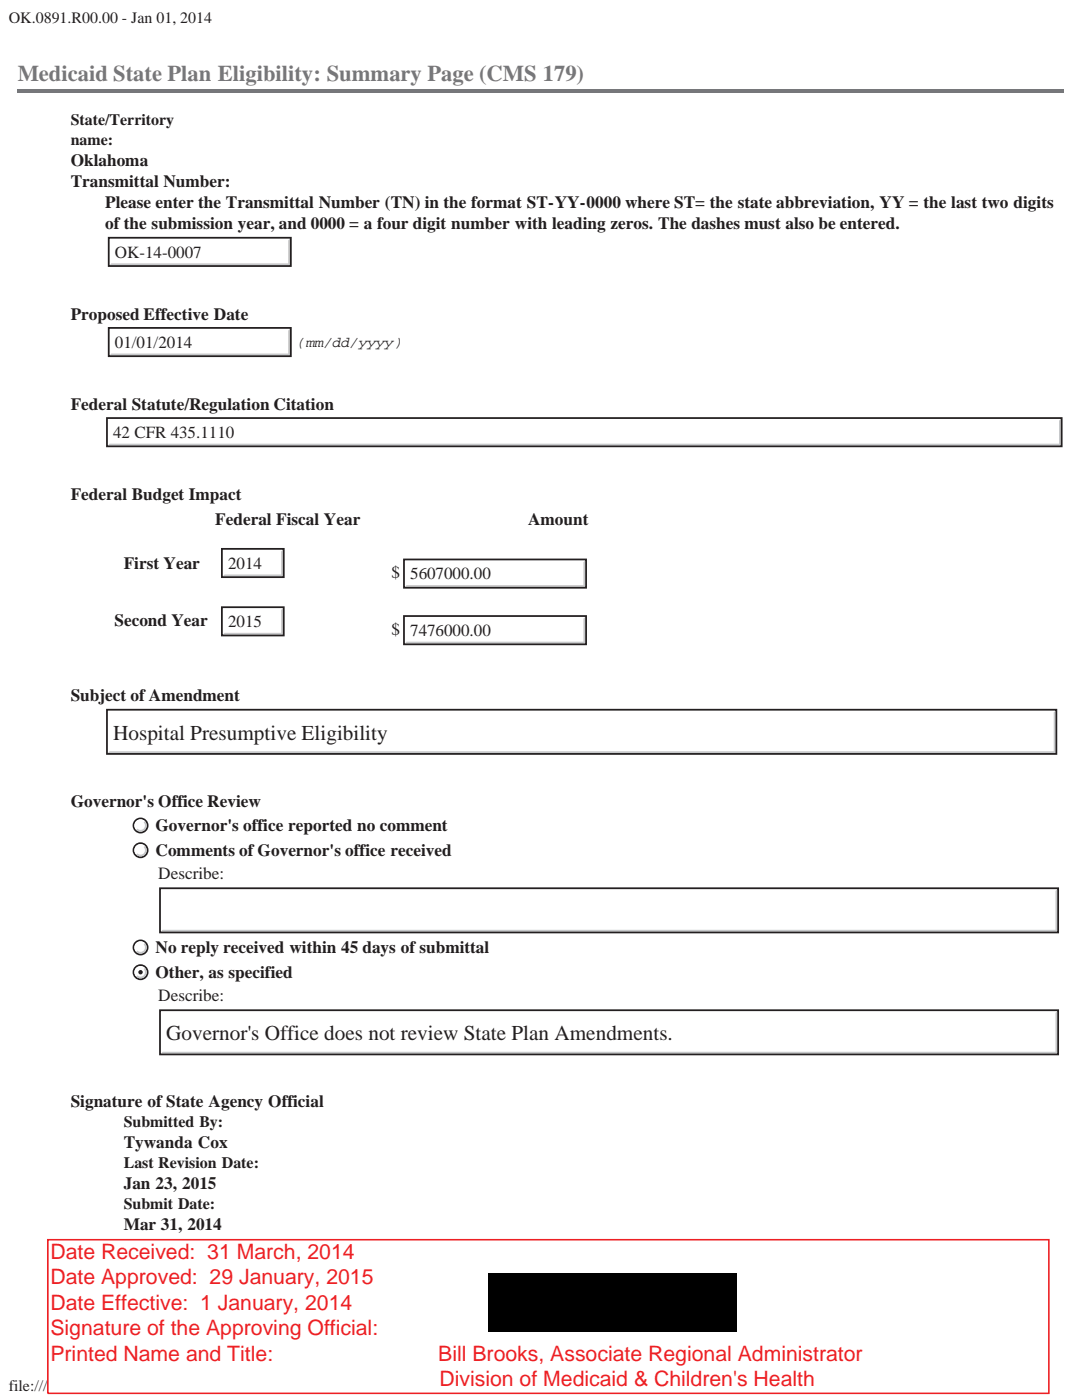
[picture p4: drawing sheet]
<svg xmlns="http://www.w3.org/2000/svg" width="216mm" height="279mm" viewBox="0 0 216 279" stroke-linecap="round" stroke-linejoin="round" font-family="sans-serif">
<defs><g id="words">
<text font-size="4.5" fill="#76777a" x="3.5" y="16.1">Medicaid State Plan Eligibility: Summary Page (CMS 179)</text>
<g font-size="4.2" fill="#231f20">
<text x="22.6" y="147.6">Hospital Presumptive Eligibility</text>
<text x="33.2" y="207.6">Governor's Office does not review State Plan Amendments.</text>
</g>
<g font-size="4.2" fill="#ed2024">
<text x="10.1" y="251.3">Date Received: 31 March, 2014</text>
<text x="10.1" y="256.3">Date Approved: 29 January, 2015</text>
<text x="10.1" y="261.4">Date Effective: 1 January, 2014</text>
<text x="10.1" y="266.5">Signature of the Approving Official:</text>
<text x="10.1" y="271.6">Printed Name and Title:</text>
<text x="87.5" y="271.6">Bill Brooks, Associate Regional Administrator</text>
<text x="87.7" y="276.7">Division of Medicaid &amp; Children's Health</text>
</g>
<g font-size="3.4" fill="#221e1f">
<text x="14.1" y="33.1">Oklahoma</text>
<text x="14.1" y="37.3">Transmittal Number:</text>
<text x="21" y="41.5">Please enter the Transmittal Number (TN) in the format ST-YY-0000 where ST= the state abbreviation, YY = the last two digits</text>
<text x="21" y="45.8">of the submission year, and 0000 = a four digit number with leading zeros. The dashes must also be entered.</text>
<text x="14.1" y="63.8">Proposed Effective Date</text>
<text x="14.1" y="81.8">Federal Statute/Regulation Citation</text>
<text x="14.1" y="99.7">Federal Budget Impact</text>
<text x="43" y="104.8">Federal Fiscal Year</text>
<text x="105.4" y="104.8">Amount</text>
<text x="24.7" y="113.5">First Year</text>
<text x="78.1" y="115.4">$</text>
<text x="22.8" y="124.9">Second Year</text>
<text x="78.1" y="126.7">$</text>
<text x="14.1" y="140">Subject of Amendment</text>
<text x="14.1" y="161.1">Governor's Office Review</text>
<text x="31" y="165.9">Governor's office reported no comment</text>
<text x="31" y="170.9">Comments of Governor's office received</text>
<text x="31.6" y="175.4">Describe:</text>
<text x="31" y="190.2">No reply received within 45 days of submittal</text>
<text x="31" y="195.3">Other, as specified</text>
<text x="31.6" y="199.8">Describe:</text>
<text x="14.1" y="220.9">Signature of State Agency Official</text>
<text x="24.7" y="229.1">Tywanda Cox</text>
<text x="24.7" y="237.3">Jan 23, 2015</text>
<text x="24.7" y="245.5">Mar 31, 2014</text>
</g>
<g font-size="3.4" fill="#231f20">
<text x="22.9" y="51.4">OK-14-0007</text>
<text x="22.9" y="69.4">01/01/2014</text>
<text x="22.6" y="87.4">42 CFR 435.1110</text>
<text x="45.5" y="113.5">2014</text>
<text x="81.8" y="115.6">5607000.00</text>
<text x="45.5" y="125.2">2015</text>
<text x="81.8" y="126.9">7476000.00</text>
</g>
<g font-size="3.2" fill="#231f20">
<text x="1.8" y="4.6">OK.0891.R00.00 - Jan 01, 2014</text>
<text x="1.8" y="277.6">file:///I|/DMCH/State%20Plan/Oklahoma/2014/14-07%20MM7%20(891)/OK%2014-0007%20-%20CMS%20179.htm[01/29/2015 11:52:54 AM]</text>
</g>
<g font-size="3.2" fill="#221e1f">
<text x="14.1" y="24.9">State/Territory</text>
<text x="14.1" y="28.8">name:</text>
<text x="24.7" y="224.9">Submitted By:</text>
<text x="24.7" y="233.1">Last Revision Date:</text>
<text x="24.7" y="241.3">Submit Date:</text>
</g>
<text font-size="2.9" fill="#221e1f" x="59.4" y="69.3">(mm/dd/yyyy)</text>
</g></defs>
<path d="M3.5 17.7h208.8v.8h-208.8z" fill="#76777a"/>
<g fill="#fff">
<path d="M21.5 47.3h36.7v6h-36.7z"/>
<path d="M21.9 47.6h36l-.4 .4h-35.3v4.6l-.3 .3z"/>
</g>
<path d="M21.9 52.9l.3-.3h35.3v-4.6l.4-.4v5.3z" fill="#c6c8ca"/>
<path d="M21.7 47.4h36.3v5.7h-36.3z" fill="none" stroke="#231f20" stroke-width=".35"/>
<g fill="#fff">
<path d="M21.5 65.3h36.7v6h-36.7z"/>
<path d="M21.9 65.6h36l-.4 .4h-35.3v4.6l-.3 .3z"/>
</g>
<path d="M22.2 70.6h35.3v-4.6l.4-.4v5.3h-36z" fill="#c6c8ca"/>
<path d="M21.7 65.4h36.3v5.7h-36.3z" fill="none" stroke="#231f20" stroke-width=".35"/>
<g fill="#fff">
<path d="M21.2 83.3h190.8v6h-190.8z"/>
<path d="M21.5 83.6h190.2l-.4 .4h-189.4v4.5l-.4 .4z"/>
</g>
<path d="M21.5 88.9l.4-.4h189.4v-4.5l.4-.4v5.3z" fill="#c6c8ca"/>
<path d="M21.3 83.4h190.5v5.7h-190.5z" fill="none" stroke="#231f20" stroke-width=".35"/>
<g fill="#fff">
<path d="M44.1 109.4h12.7v6h-12.7z"/>
<path d="M44.4 109.7h12l-.3 .4h-11.3v4.6l-.4 .3z"/>
</g>
<path d="M44.8 114.7h11.3v-4.6l.3-.4v5.3h-11.9z" fill="#c6c8ca"/>
<path d="M44.3 109.5h12.3v5.7h-12.3z" fill="none" stroke="#231f20" stroke-width=".35"/>
<g fill="#fff">
<path d="M80.4 111.5h36.7v6h-36.7z"/>
<path d="M80.8 111.8h36l-.4 .4h-35.3v4.6l-.3 .3z"/>
</g>
<path d="M80.8 117.1l.3-.3h35.3v-4.6l.4-.4v5.3z" fill="#c6c8ca"/>
<path d="M80.6 111.7h36.3v5.6h-36.3z" fill="none" stroke="#231f20" stroke-width=".35"/>
<g fill="#fff">
<path d="M44.1 121h12.7v6h-12.7z"/>
<path d="M44.4 121.4h12l-.3 .3h-11.3v4.6l-.4 .3z"/>
</g>
<path d="M44.5 126.6l.3-.3h11.3v-4.6l.3-.3v5.2z" fill="#c6c8ca"/>
<path d="M44.3 121.2h12.3v5.6h-12.3z" fill="none" stroke="#231f20" stroke-width=".35"/>
<g fill="#fff">
<path d="M80.4 122.8h36.7v6h-36.7z"/>
<path d="M80.8 123.1h36l-.4 .4h-35.3v4.6l-.3 .3z"/>
</g>
<path d="M80.8 128.4l.3-.3h35.3v-4.6l.4-.4v5.3z" fill="#c6c8ca"/>
<path d="M80.6 122.9h36.3v5.7h-36.3z" fill="none" stroke="#231f20" stroke-width=".35"/>
<g fill="#fff">
<path d="M21.2 141.5h189.8v9.1h-189.8z"/>
<path d="M21.5 141.8h189.1l-.3 .4h-188.4v7.7l-.4 .4z"/>
</g>
<path d="M21.5 150.3l.4-.4h188.4v-7.7l.3-.4v8.5z" fill="#c6c8ca"/>
<path d="M21.3 141.6h189.5v8.9h-189.5z" fill="none" stroke="#231f20" stroke-width=".35"/>
<circle cx="28" cy="164.7" r="1.59" fill="#fff"/>
<circle cx="28" cy="164.7" r="1.41" fill="none" stroke="#231f20" stroke-width=".35"/>
<path d="M28.8 164a1.06 1.06 0 0 0-1.5 0 1.06 1.06 0 0 0 0 1.5" fill="none" stroke="#fff" stroke-width=".35"/>
<path d="M28.8 164a1.06 1.06 0 0 1 0 1.5 1.06 1.06 0 0 1-1.5 0" fill="none" stroke="#c6c8ca" stroke-width=".35"/>
<circle cx="28" cy="169.7" r="1.59" fill="#fff"/>
<circle cx="28" cy="169.7" r="1.41" fill="none" stroke="#231f20" stroke-width=".35"/>
<path d="M28.8 168.9a1.06 1.06 0 0 0-1.5 0 1.06 1.06 0 0 0 0 1.5" fill="none" stroke="#fff" stroke-width=".35"/>
<path d="M28.8 168.9a1.06 1.06 0 0 1 0 1.5 1.06 1.06 0 0 1-1.5 0" fill="none" stroke="#c6c8ca" stroke-width=".35"/>
<circle cx="28" cy="189.1" r="1.59" fill="#fff"/>
<circle cx="28" cy="189.1" r="1.41" fill="none" stroke="#231f20" stroke-width=".35"/>
<path d="M28.8 188.3a1.06 1.06 0 0 0-1.5 0 1.06 1.06 0 0 0 0 1.5" fill="none" stroke="#fff" stroke-width=".35"/>
<path d="M28.8 188.3a1.06 1.06 0 0 1 0 1.5 1.06 1.06 0 0 1-1.5 0" fill="none" stroke="#c6c8ca" stroke-width=".35"/>
<circle cx="28" cy="194" r="1.59" fill="#fff"/>
<circle cx="28" cy="194" r="1.41" fill="none" stroke="#231f20" stroke-width=".35"/>
<path d="M28.8 193.3a1.06 1.06 0 0 0-1.5 0 1.06 1.06 0 0 0 0 1.5" fill="none" stroke="#fff" stroke-width=".35"/>
<path d="M28.8 193.3a1.06 1.06 0 0 1 0 1.5 1.06 1.06 0 0 1-1.5 0" fill="none" stroke="#c6c8ca" stroke-width=".35"/>
<circle cx="28" cy="194" r=".44" fill="#231f20"/>
<g fill="#fff">
<path d="M31.7 177.1h179.6v9.2h-179.6z"/>
<path d="M32.1 177.4h178.9l-.4 .4h-178.1v7.8l-.4 .3z"/>
</g>
<path d="M32.1 185.9l.4-.3h178.1v-7.8l.4-.4v8.5z" fill="#c6c8ca"/>
<path d="M31.9 177.3h179.2v8.8h-179.2z" fill="none" stroke="#231f20" stroke-width=".35"/>
<g fill="#fff">
<path d="M31.7 201.4h179.6v9.2h-179.6z"/>
<path d="M32.1 201.8h178.9l-.4 .3h-178.1v7.8l-.4 .4z"/>
</g>
<path d="M32.1 210.3l.4-.4h178.1v-7.8l.4-.3v8.5z" fill="#c6c8ca"/>
<path d="M31.9 201.6h179.2v8.8h-179.2z" fill="none" stroke="#231f20" stroke-width=".35"/>
<path d="M9.5 247.4v30.7h199.8v-30.7zM97.3 254.3h49.6v11.7h-49.6z" fill="#fff"/>
<path d="M9.5 247.4h199.8v30.7h-199.8z" fill="none" stroke="#ed2024" stroke-width=".35"/>
<path d="M97.5 254.1h49.5v11.7h-49.5z" fill="#000"/>
<use href="#words"/>
</svg>
